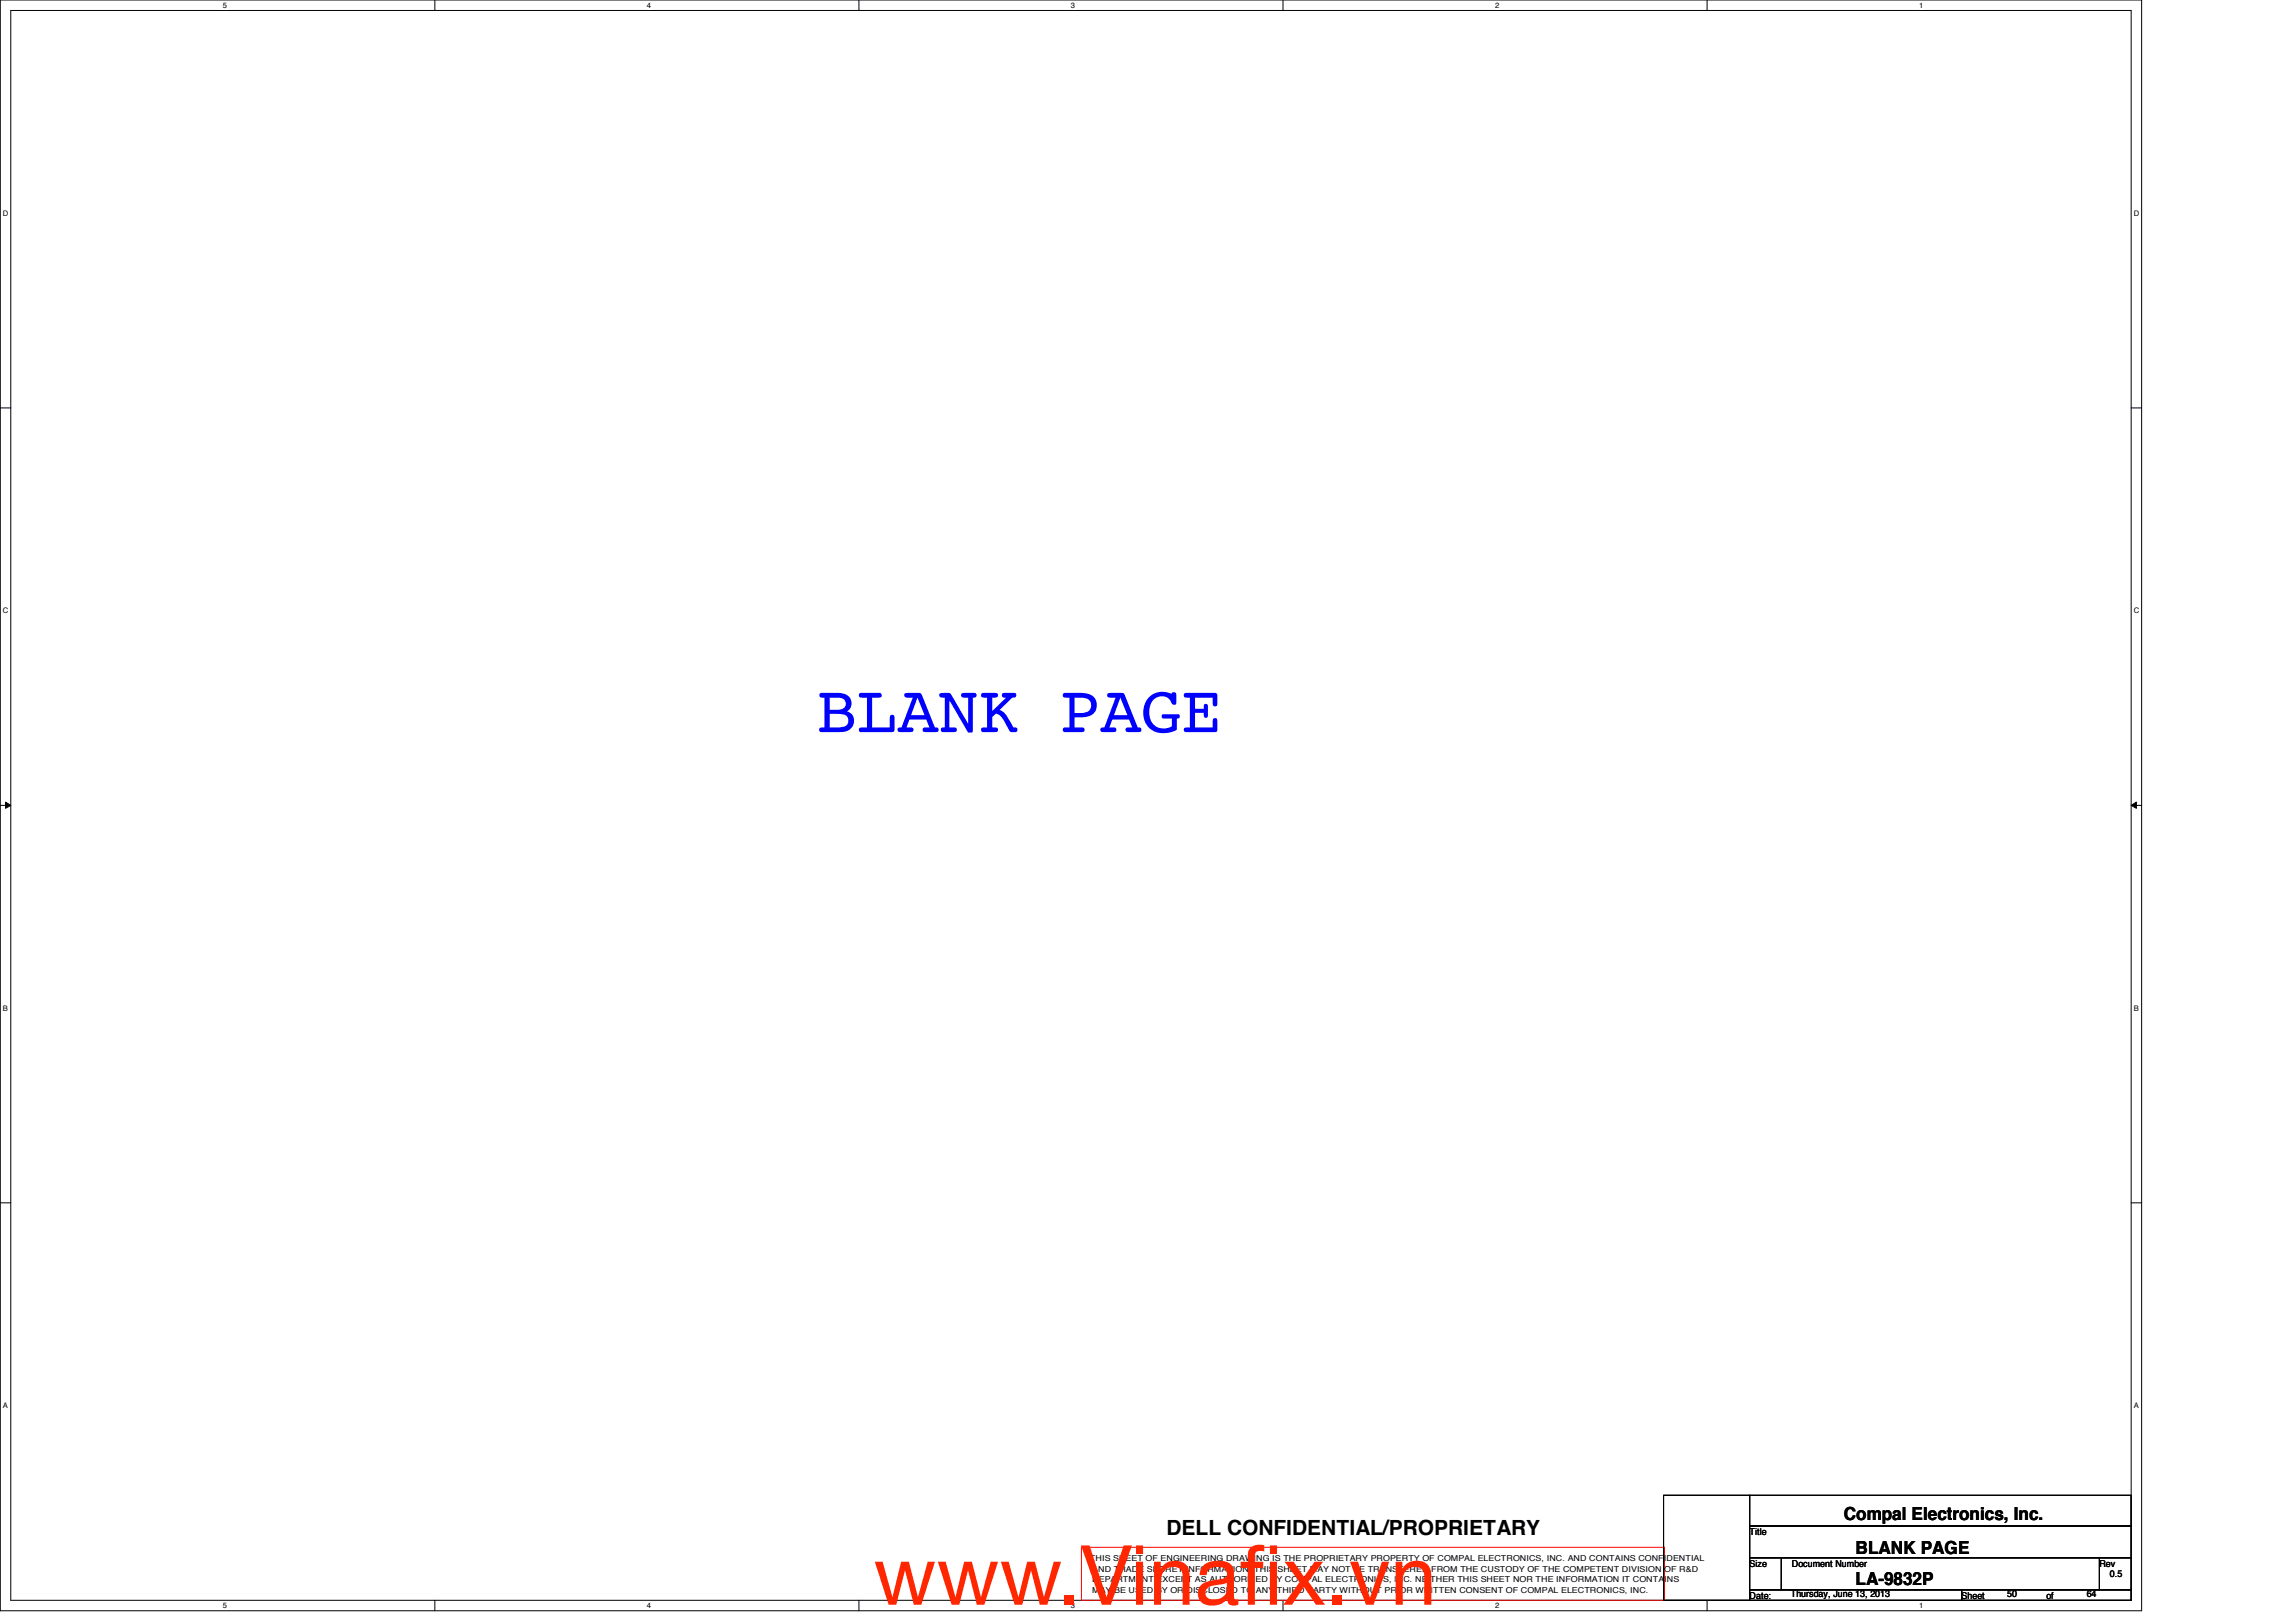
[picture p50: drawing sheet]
<svg xmlns="http://www.w3.org/2000/svg" width="297mm" height="210mm" viewBox="0 0 297 210" stroke-linecap="round" stroke-linejoin="round" font-family="sans-serif">
<defs><g id="words">
<g font-size="10.6" fill="#ff2600">
<text x="113" y="207.7">www.Vinaf</text>
<text x="160.4" y="207.7">ix.vn</text>
</g>
<text font-size="8.8" fill="#00f" x="105.6" y="94.7">BLANK PAGE</text>
<text font-size="2.7" x="150.9" y="198.7">DELL CONFIDENTIAL/PROPRIETARY</text>
<g font-size="2.3">
<text x="238.5" y="196.8">Compal Electronics, Inc.</text>
<text x="240.1" y="201">BLANK PAGE</text>
<text x="240.1" y="205.1">LA-9832P</text>
</g>
<g font-size="1.2">
<text x="226.4" y="198.6">Title</text>
<text x="226.4" y="202.7">Size</text>
<text x="231.8" y="202.7">Document Number</text>
<text x="271.6" y="202.7">Rev</text>
<text x="226.4" y="206.9">Date:</text>
<text x="231.7" y="206.7">Thursday, June 13, 2013</text>
<text x="253.8" y="206.9">Sheet</text>
<text x="259.7" y="206.7">50</text>
<text x="264.7" y="206.9">of</text>
<text x="270" y="206.7">64</text>
<text x="273" y="204.1">0.5</text>
</g>
<g font-size="1.1">
<text x="141" y="202">THIS SHEET OF ENGINEERING DRAWING IS THE PROPRIETARY PROPERTY OF COMPAL ELECTRONICS, INC. AND CONTAINS CONFIDENTIAL</text>
<text x="141.3" y="203.4">AND TRADE SECRET INFORMATION. THIS SHEET MAY NOT BE TRANSFERED FROM THE CUSTODY OF THE COMPETENT DIVISION OF R&amp;D</text>
<text x="141.3" y="206.2">MAY BE USED BY OR DISCLOSED TO ANY THIRD PARTY WITHOUT PRIOR WRITTEN CONSENT OF COMPAL ELECTRONICS, INC.</text>
<text x="141.3" y="204.8">DEPARTMENT EXCEPT AS AUTHORIZED BY COMPAL ELECTRONICS, INC. NEITHER THIS SHEET NOR THE INFORMATION IT CONTAINS</text>
</g>
<g font-size="1">
<text x="28.8" y="1">5</text>
<text x="83.7" y="1">4</text>
<text x="138.6" y="1">3</text>
<text x="193.4" y="1">2</text>
<text x="248.3" y="1">1</text>
<text x=".4" y="27.9">D</text>
<text x="276.1" y="27.9">D</text>
<text x=".4" y="79.4">C</text>
<text x="276.1" y="79.4">C</text>
<text x=".4" y="130.8">B</text>
<text x="276.1" y="130.8">B</text>
<text x=".4" y="182.2">A</text>
<text x="276.1" y="182.2">A</text>
<text x="28.8" y="208.1">5</text>
<text x="83.7" y="208.1">4</text>
<text x="138.6" y="208.1">3</text>
<text x="193.4" y="208.1">2</text>
<text x="248.3" y="208.1">1</text>
</g>
</g></defs>
<path d="M0 0h277.1v208.4h-277.1zM1.4 1.4h274.3v205.7h-274.3z" fill="none" stroke="#000" stroke-width=".13"/>
<g fill="#fff">
<path d="M28.8 .1h.6v1.1h-.6z"/>
<path d="M28.8 207.2h.6v1.1h-.6z"/>
</g>
<path d="M56.3 0v1.4M56.3 207.1v1.3" fill="none" stroke="#000" stroke-width=".13"/>
<g fill="#fff">
<path d="M83.7 .1h.5v1.1h-.5z"/>
<path d="M83.7 207.2h.5v1.1h-.5z"/>
</g>
<path d="M111.1 0v1.4M111.1 207.1v1.3" fill="none" stroke="#000" stroke-width=".13"/>
<g fill="#fff">
<path d="M138.6 .1h.5v1.1h-.5z"/>
<path d="M138.6 207.2h.5v1.1h-.5z"/>
</g>
<path d="M166 0v1.4M166 207.1v1.3" fill="none" stroke="#000" stroke-width=".13"/>
<g fill="#fff">
<path d="M193.4 .1h.6v1.1h-.6z"/>
<path d="M193.4 207.2h.6v1.1h-.6z"/>
</g>
<path d="M220.8 0v1.4M220.8 207.1v1.3" fill="none" stroke="#000" stroke-width=".13"/>
<g fill="#fff">
<path d="M248.3 .1h.5v1.1h-.5z"/>
<path d="M248.3 207.2h.5v1.1h-.5z"/>
<path d="M.4 27.1h.7v1.1h-.7z"/>
<path d="M276.1 27.1h.7v1.1h-.7z"/>
<path d="M.4 78.5h.7v1.1h-.7z"/>
<path d="M276.1 78.5h.7v1.1h-.7z"/>
</g>
<path d="M0 52.8h1.4M275.7 52.8h1.4" fill="none" stroke="#000" stroke-width=".13"/>
<g fill="#fff">
<path d="M.4 129.9h.6v1.1h-.6z"/>
<path d="M276.1 129.9h.6v1.1h-.6z"/>
</g>
<path d="M0 104.2h1.4M.7 103.8l.7 .4-.7 .4zM275.7 104.2l.7-.4v.8zM275.7 104.2h1.4" fill="none" stroke="#000" stroke-width=".13"/>
<path d="M.7 103.8l.7 .4-.7 .4zM275.7 104.2l.7-.4v.8z" fill="#000"/>
<g fill="#fff">
<path d="M.4 181.4h.6v1.1h-.6z"/>
<path d="M276.1 181.4h.6v1.1h-.6z"/>
</g>
<path d="M0 155.7h1.4M275.7 155.7h1.4M215.2 193.5h11.2v13.6h-11.2zM226.4 193.5h49.3v4h-49.3zM226.4 197.5h49.3v4.1h-49.3zM226.4 201.6h4.1v4.1h-4.1zM226.4 205.7h27.4v1.4h-27.4zM230.5 201.6h41.1v4.1h-41.1zM253.8 205.7h21.9v1.4h-21.9zM271.6 201.6h4.1v4.1h-4.1z" fill="none" stroke="#000" stroke-width=".13"/>
<path d="M139.9 200.2h75.4v6.9h-75.4z" fill="none" stroke="#f00" stroke-width=".13"/>
<use href="#words"/>
</svg>
